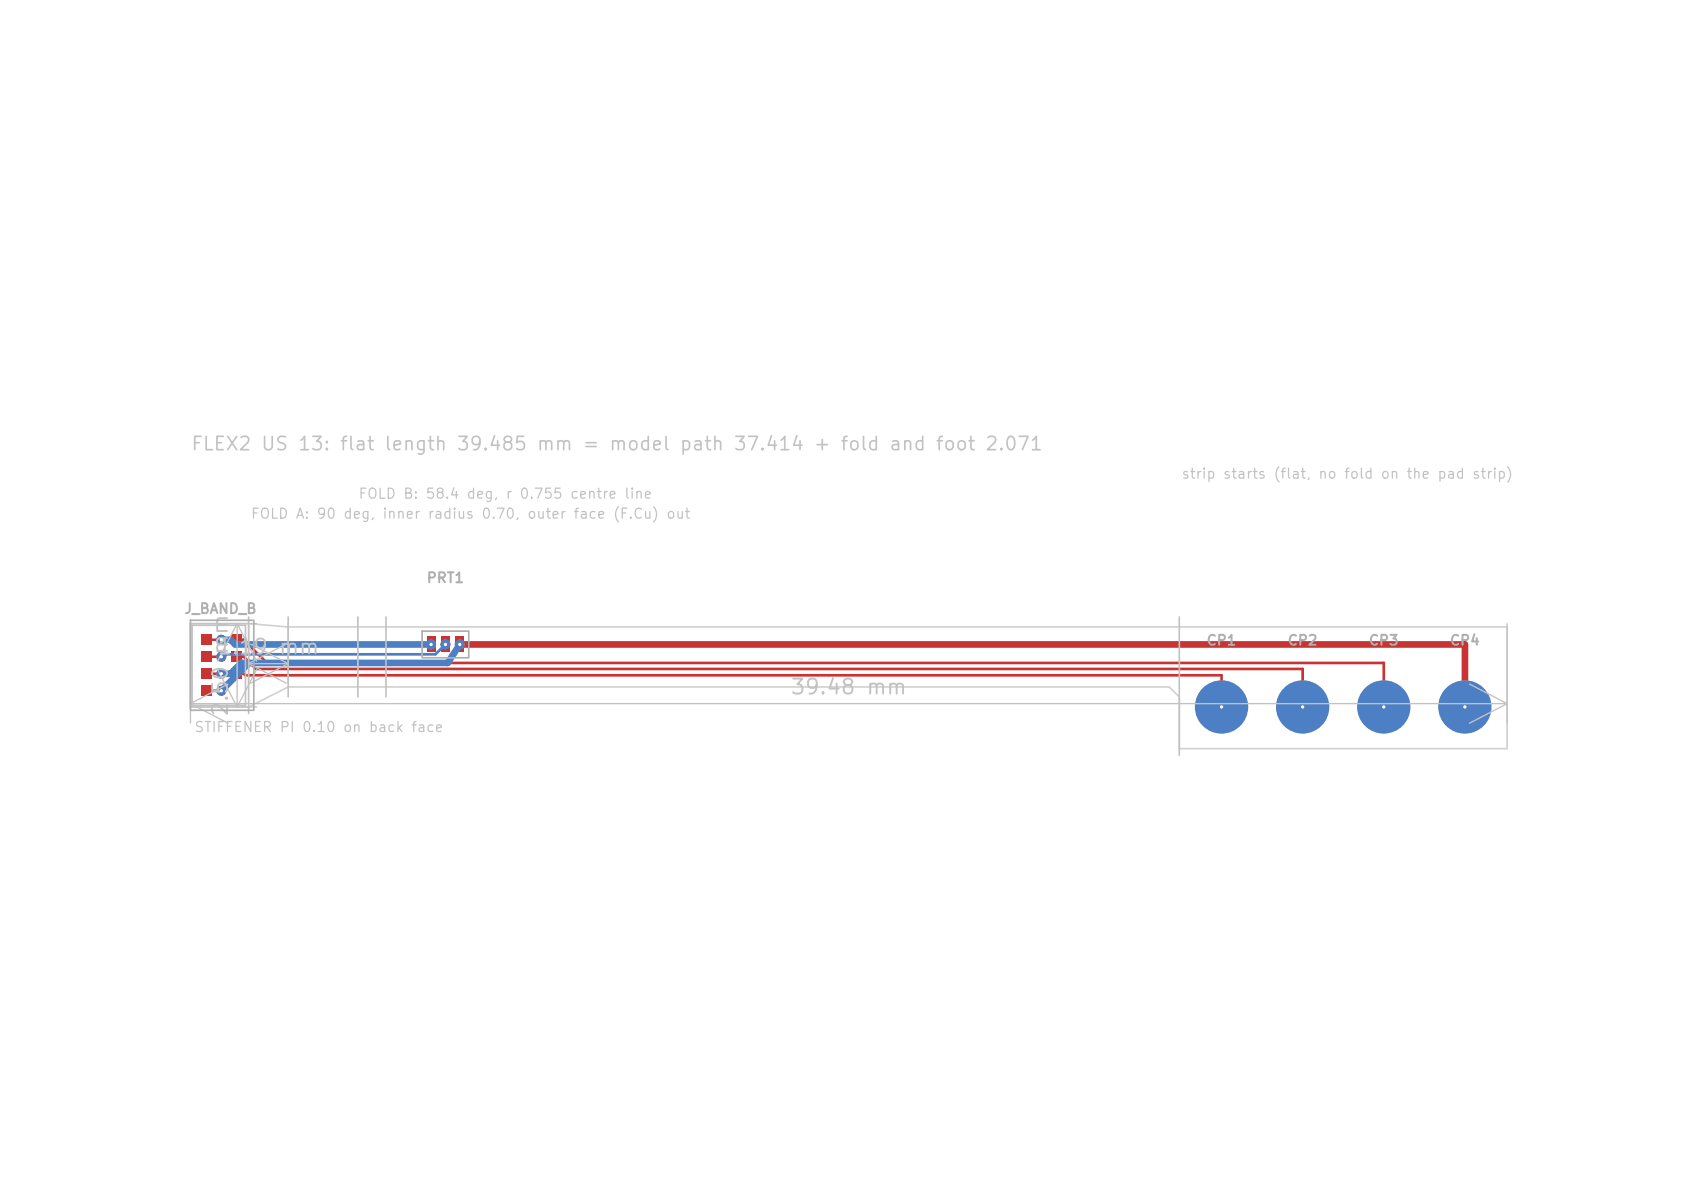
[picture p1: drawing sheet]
<svg xmlns="http://www.w3.org/2000/svg" width="297mm" height="210mm" viewBox="0 0 297 210" stroke-linecap="round" stroke-linejoin="round" font-family="sans-serif">
<defs><g id="words">
<g font-size="2.6" fill="#c2c2c2">
<text x="38.2" y="116.2">1.19 mm</text>
<text x="139.4" y="123.3">39.48 mm</text>
<text x="40.9" y="126.7" transform="rotate(-90 40.9 126.7)">2.50 mm</text>
</g>
<text font-size="2.4" fill="#c2c2c2" x="33.6" y="80.1">FLEX2 US 13: flat length 39.485 mm = model path 37.414 + fold and foot 2.071</text>
<g font-size="1.8" fill="#c2c2c2">
<text x="63.2" y="88.5">FOLD B: 58.4 deg, r 0.755 centre line</text>
<text x="208.5" y="85">strip starts (flat, no fold on the pad strip)</text>
<text x="44.2" y="92.1">FOLD A: 90 deg, inner radius 0.70, outer face (F.Cu) out</text>
<text x="34.2" y="129.7">STIFFENER PI 0.10 on back face</text>
</g>
<g font-size="1.8" fill="#afafaf">
<text x="75.2" y="103.4">PRT1</text>
<text x="32.4" y="108.8">J_BAND_B</text>
<text x="212.9" y="114.4">CP1</text>
<text x="227.2" y="114.4">CP2</text>
<text x="241.6" y="114.4">CP3</text>
<text x="255.9" y="114.4">CP4</text>
</g>
</g></defs>
<g fill="#c83434">
<path d="M35.5 112.1h1.8v1.8h-1.8z"/>
<path d="M35.5 118.1h1.8v1.8h-1.8z"/>
<path d="M35.5 115.1h1.8v1.8h-1.8z"/>
<path d="M40.8 118.1h1.8v1.8h-1.8z"/>
<path d="M40.8 115.1h1.8v1.8h-1.8z"/>
<path d="M40.8 112.1h1.8v1.8h-1.8z"/>
<path d="M35.5 121.1h1.8v1.8h-1.8z"/>
<path d="M75.4 112.5h1.5v2.7h-1.5z"/>
<path d="M80.4 112.5h1.5v2.7h-1.5z"/>
<path d="M77.9 112.5h1.5v2.7h-1.5z"/>
<circle cx="76.1" cy="113.8" r=".88"/>
<circle cx="39.1" cy="113" r=".88"/>
<circle cx="39.1" cy="122" r=".88"/>
<circle cx="81.2" cy="113.8" r=".88"/>
<circle cx="258.7" cy="124.9" r=".88"/>
<circle cx="39.1" cy="119" r=".88"/>
<circle cx="39.1" cy="116" r=".88"/>
<circle cx="78.7" cy="113.8" r=".88"/>
<circle cx="215.7" cy="124.9" r=".88"/>
<circle cx="230" cy="124.9" r=".88"/>
<circle cx="244.3" cy="124.9" r=".88"/>
</g>
<path d="M36.4 113h2.7M36.4 119h2.7M36.4 116h2.7M41.7 113h1.3l4.1 4.1h197.2v7.8M41.7 119h1.3l.3 .3h172.4v5.6M41.7 116h1.3l2.2 2.2h184.8v6.7M36.4 122h2.7" fill="none" stroke="#c83434" stroke-width=".47"/>
<path d="M81.8 113.8h176.9v11.1" fill="none" stroke="#c83434" stroke-width="1.2"/>
<g fill="#4d7fc4">
<circle cx="258.7" cy="124.9" r="4.7"/>
<circle cx="230" cy="124.9" r="4.7"/>
<circle cx="244.3" cy="124.9" r="4.7"/>
<circle cx="215.7" cy="124.9" r="4.7"/>
<circle cx="76.1" cy="113.8" r=".88"/>
<circle cx="39.1" cy="113" r=".88"/>
<circle cx="39.1" cy="122" r=".88"/>
<circle cx="81.2" cy="113.8" r=".88"/>
<circle cx="258.7" cy="124.9" r=".88"/>
<circle cx="39.1" cy="119" r=".88"/>
<circle cx="39.1" cy="116" r=".88"/>
<circle cx="78.7" cy="113.8" r=".88"/>
<circle cx="215.7" cy="124.9" r=".88"/>
<circle cx="230" cy="124.9" r=".88"/>
<circle cx="244.3" cy="124.9" r=".88"/>
</g>
<path d="M39.1 113h1.6l.8 .8h34.6M44 117.1l-4.9 4.9M81.2 113.8l-2.1 3.3h-36.5l-1.9 1.9h-1.6" fill="none" stroke="#4d7fc4" stroke-width="1.2"/>
<path d="M78.7 113.8l-1.8 1.8h-36.9l-.5 .4h-.4" fill="none" stroke="#4d7fc4" stroke-width=".47"/>
<path d="M33.6 110.1h10.3l7 .6h215.2v21.5h-57.9v-9.1l-1.7-1.8h-155.6l-7 3.6h-10.3z" fill="none" stroke="#d0d2cd" stroke-width=".29"/>
<path d="M33.9 110.4h9.4v14.2h-9.4zM43.9 109v17M50.9 109v14.1M63.2 109v14.1M68.2 109v14.1M208.2 109v24.4" fill="none" stroke="#c2c2c2" stroke-width=".29"/>
<g fill="none" stroke="#c2c2c2" stroke-width=".24">
<path d="M38.4 118.2l3.5 6.7M41.9 110.1v14.8M41.9 110.1l3.4 6.7M41.9 110.1l-3.5 6.7M43.9 110.1v10.6M43.9 117.2h7M43.9 117.2l6.6 3.5M44.3 113.8l6.6 3.4M45.3 110.1h-11.7v17.6M45.3 118.2l-3.4 6.7M50.5 113.8l-6.6 3.4M50.9 110.1v10.6"/>
<path d="M50.9 117.2l-6.6 3.5M266.1 110.1v17.6M33.6 124.3h232.5M33.6 124.3l6.7 3.4M33.6 124.9h11.7M40.3 120.8l-6.7 3.5M259.5 120.8l6.6 3.5M266.1 124.3l-6.6 3.4"/>
</g>
<path d="M33.6 109.6h11.2v15.9h-11.2zM74.5 111.5h8.3v4.7h-8.3z" fill="none" stroke="#afafaf" stroke-width=".29"/>
<g fill="#fff">
<circle cx="76.1" cy="113.8" r=".29"/>
<circle cx="39.1" cy="113" r=".29"/>
<circle cx="39.1" cy="122" r=".29"/>
<circle cx="81.2" cy="113.8" r=".29"/>
<circle cx="258.7" cy="124.9" r=".29"/>
<circle cx="39.1" cy="119" r=".29"/>
<circle cx="39.1" cy="116" r=".29"/>
<circle cx="78.7" cy="113.8" r=".29"/>
<circle cx="215.7" cy="124.9" r=".29"/>
<circle cx="230" cy="124.9" r=".29"/>
<circle cx="244.3" cy="124.9" r=".29"/>
</g>
<use href="#words"/>
</svg>
